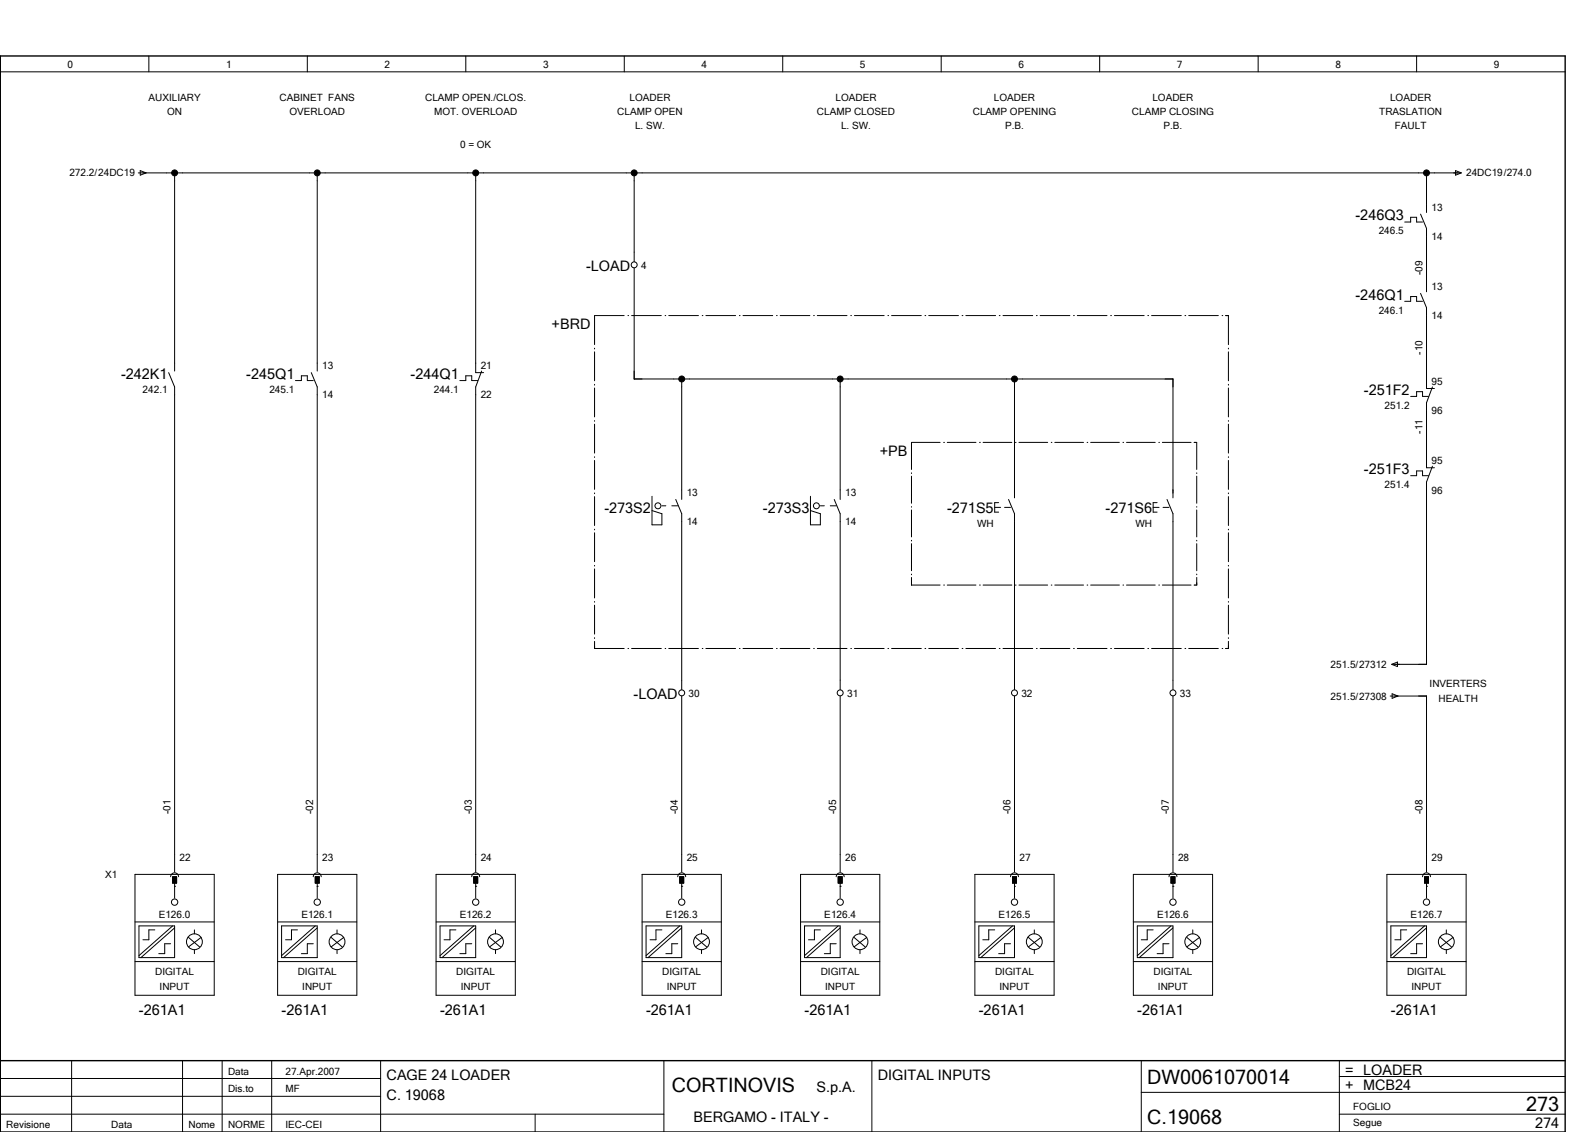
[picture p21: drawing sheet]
<svg xmlns="http://www.w3.org/2000/svg" width="399mm" height="286mm" viewBox="0 0 399 286" stroke-linecap="round" stroke-linejoin="round" font-family="sans-serif">
<defs><g id="words">
<g font-size="5">
<text x="169.6" y="275.6">CORTINOVIS</text>
<text x="289.6" y="273.6">DW0061070014</text>
<text x="385.2" y="280.4">273</text>
<text x="289.6" y="283.6">C.19068</text>
</g>
<g font-size="3.6">
<text x="342.2" y="55.6">­246Q3</text>
<text x="147.9" y="68.3">­LOAD</text>
<text x="342.2" y="75.6">­246Q1</text>
<text x="139.2" y="83.1">+BRD</text>
<text x="30.6" y="95.6">­242K1</text>
<text x="62.2" y="95.6">­245Q1</text>
<text x="103.7" y="95.6">­244Q1</text>
<text x="344.3" y="99.6">­251F2</text>
<text x="222.1" y="115.1">+PB</text>
<text x="344.3" y="119.6">­251F3</text>
<text x="152.6" y="129.4">­273S2</text>
<text x="192.6" y="129.4">­273S3</text>
<text x="239.1" y="129.4">­271S5</text>
<text x="279.1" y="129.4">­271S6</text>
<text x="159.9" y="176.3">­LOAD</text>
<text x="35.1" y="256.1">­261A1</text>
<text x="71.1" y="256.1">­261A1</text>
<text x="111.1" y="256.1">­261A1</text>
<text x="163.1" y="256.1">­261A1</text>
<text x="203.1" y="256.1">­261A1</text>
<text x="247.1" y="256.1">­261A1</text>
<text x="287.1" y="256.1">­261A1</text>
<text x="351.1" y="256.1">­261A1</text>
<text x="97.6" y="272.6">CAGE 24 LOADER</text>
<text x="206.1" y="275.6">S.p.A.</text>
<text x="221.6" y="272.6">DIGITAL INPUTS</text>
<text x="339.6" y="271.1">= LOADER</text>
<text x="339.6" y="275.1">+ MCB24</text>
<text x="97.6" y="277.6">C. 19068</text>
<text x="175" y="283.1">BERGAMO ­ ITALY ­</text>
<text x="387.5" y="284.6">274</text>
</g>
<g font-size="2.5">
<text x="17.1" y="17.1">0</text>
<text x="57.1" y="17.1">1</text>
<text x="97.1" y="17.1">2</text>
<text x="137.1" y="17.1">3</text>
<text x="177.1" y="17.1">4</text>
<text x="217.1" y="17.1">5</text>
<text x="257.1" y="17.1">6</text>
<text x="297.1" y="17.1">7</text>
<text x="337.1" y="17.1">8</text>
<text x="377.1" y="17.1">9</text>
<text x="37.5" y="25.4">AUXILIARY</text>
<text x="42.2" y="29">ON</text>
<text x="70.6" y="25.4">CABINET FANS</text>
<text x="73.1" y="29">OVERLOAD</text>
<text x="107.3" y="25.4">CLAMP OPEN./CLOS.</text>
<text x="109.6" y="29">MOT. OVERLOAD</text>
<text x="155.8" y="29">CLAMP OPEN</text>
<text x="158.9" y="25.4">LOADER</text>
<text x="206.2" y="29">CLAMP CLOSED</text>
<text x="210.9" y="25.4">LOADER</text>
<text x="245.6" y="29">CLAMP OPENING</text>
<text x="250.9" y="25.4">LOADER</text>
<text x="285.7" y="29">CLAMP CLOSING</text>
<text x="290.9" y="25.4">LOADER</text>
<text x="348.1" y="29">TRASLATION</text>
<text x="350.9" y="25.4">LOADER</text>
<text x="160.3" y="32.6">L. SW.</text>
<text x="212.3" y="32.6">L. SW.</text>
<text x="253.7" y="32.6">P.B.</text>
<text x="293.7" y="32.6">P.B.</text>
<text x="352.1" y="32.6">FAULT</text>
<text x="116.1" y="37.4">0 = OK</text>
<text x="17.5" y="44.5">272.2/24DC19</text>
<text x="370.1" y="44.5">24DC19/274.0</text>
<text x="361.4" y="53.1">13</text>
<text x="348" y="59.1">246.5</text>
<text x="361.4" y="60.5">14</text>
<text x="161.8" y="67.9">4</text>
<text x="359.1" y="69.4" transform="rotate(-90 359.1 69.4)">­09</text>
<text x="361.4" y="73.1">13</text>
<text x="348" y="79.1">246.1</text>
<text x="361.4" y="80.5">14</text>
<text x="359.1" y="89.4" transform="rotate(-90 359.1 89.4)">­10</text>
<text x="81.3" y="93.1">13</text>
<text x="121.4" y="93.1">21</text>
<text x="36" y="99.1">242.1</text>
<text x="68" y="99.1">245.1</text>
<text x="81.3" y="100.5">14</text>
<text x="109.5" y="99.1">244.1</text>
<text x="121.4" y="100.5">22</text>
<text x="361.4" y="97.1">95</text>
<text x="349.5" y="103.1">251.2</text>
<text x="361.4" y="104.5">96</text>
<text x="359.1" y="109.4" transform="rotate(-90 359.1 109.4)">­11</text>
<text x="361.4" y="117.1">95</text>
<text x="173.4" y="125.1">13</text>
<text x="213.4" y="125.1">13</text>
<text x="349.5" y="123.1">251.4</text>
<text x="361.4" y="124.5">96</text>
<text x="173.4" y="132.5">14</text>
<text x="213.4" y="132.5">14</text>
<text x="246.6" y="132.9">WH</text>
<text x="286.6" y="132.9">WH</text>
<text x="335.9" y="168.5">251.5/27312</text>
<text x="360.8" y="173.4">INVERTERS</text>
<text x="173.8" y="175.9">30</text>
<text x="213.8" y="175.9">31</text>
<text x="257.8" y="175.9">32</text>
<text x="297.8" y="175.9">33</text>
<text x="335.9" y="176.5">251.5/27308</text>
<text x="363.1" y="177">HEALTH</text>
<text x="43.1" y="205.4" transform="rotate(-90 43.1 205.4)">­01</text>
<text x="79.1" y="205.4" transform="rotate(-90 79.1 205.4)">­02</text>
<text x="119.1" y="205.4" transform="rotate(-90 119.1 205.4)">­03</text>
<text x="171.1" y="205.4" transform="rotate(-90 171.1 205.4)">­04</text>
<text x="211.1" y="205.4" transform="rotate(-90 211.1 205.4)">­05</text>
<text x="255.1" y="205.4" transform="rotate(-90 255.1 205.4)">­06</text>
<text x="295.1" y="205.4" transform="rotate(-90 295.1 205.4)">­07</text>
<text x="359.1" y="205.4" transform="rotate(-90 359.1 205.4)">­08</text>
<text x="26.5" y="221.4">X1</text>
<text x="45.4" y="217.1">22</text>
<text x="81.3" y="217.1">23</text>
<text x="121.4" y="217.1">24</text>
<text x="173.4" y="217.1">25</text>
<text x="213.4" y="217.1">26</text>
<text x="257.4" y="217.1">27</text>
<text x="297.4" y="217.1">28</text>
<text x="361.4" y="217.1">29</text>
<text x="40.1" y="231.6">E126.0</text>
<text x="76.1" y="231.6">E126.1</text>
<text x="116.1" y="231.6">E126.2</text>
<text x="168.1" y="231.6">E126.3</text>
<text x="208.1" y="231.6">E126.4</text>
<text x="252.1" y="231.6">E126.5</text>
<text x="292.1" y="231.6">E126.6</text>
<text x="356.1" y="231.6">E126.7</text>
<text x="39.2" y="246.1">DIGITAL</text>
<text x="40.3" y="249.7">INPUT</text>
<text x="75.2" y="246.1">DIGITAL</text>
<text x="76.3" y="249.7">INPUT</text>
<text x="115.2" y="246.1">DIGITAL</text>
<text x="116.3" y="249.7">INPUT</text>
<text x="167.2" y="246.1">DIGITAL</text>
<text x="168.3" y="249.7">INPUT</text>
<text x="207.2" y="246.1">DIGITAL</text>
<text x="208.3" y="249.7">INPUT</text>
<text x="251.2" y="246.1">DIGITAL</text>
<text x="252.3" y="249.7">INPUT</text>
<text x="291.2" y="246.1">DIGITAL</text>
<text x="292.3" y="249.7">INPUT</text>
<text x="355.2" y="246.1">DIGITAL</text>
<text x="356.3" y="249.7">INPUT</text>
<text x="57.6" y="271.1">Data</text>
<text x="57.6" y="275.6">Dis.to</text>
<text x="72.1" y="271.1">27.Apr.2007</text>
<text x="72.1" y="275.6">MF</text>
<text x="341.6" y="280.1">FOGLIO</text>
<text x="1.6" y="284.6">Revisione</text>
<text x="28.1" y="284.6">Data</text>
<text x="47.6" y="284.6">Nome</text>
<text x="57.6" y="284.6">NORME</text>
<text x="72.1" y="284.6">IEC­CEI</text>
<text x="341.6" y="284.1">Segue</text>
</g>
</g></defs>
<g fill="none" stroke="#000" stroke-width=".25">
<path d="M.1 18.1h395M37.6 14.1v4M77.6 14.1v4M117.6 14.1v4M157.6 14.1v4M197.6 14.1v4M237.6 14.1v4M277.6 14.1v4M317.6 14.1v4M357.6 14.1v4M34.9 43.6h333.9M35.4 43.1l1.5 .5-1.5 .6z"/>
<path d="M44.1 43.6v50M80.1 43.6v50M120.1 43.6v50.4h2M160.1 43.6v22.4M354.6 56h1.5v-1.2h1.5v1.2h1.5M358.6 54l1.5 3.6v16M360.1 43.6v10M367.4 43.1l1.5 .5-1.5 .6zM157.5 79.6h-7.4v7.4M158.5 79.6h.2M159.4 79.6h7.5M160.1 67.6v28h136v30"/>
<path d="M167.9 79.6h.1M168.8 79.6h7.5M177.3 79.6h.1M178.2 79.6h7.5M186.6 79.6h.2M187.6 79.6h7.5M196 79.6h.2M196.9 79.6h7.5M205.4 79.6h.1M206.3 79.6h7.5M214.7 79.6h.2M215.7 79.6h7.5"/>
<path d="M224.1 79.6h.2M225.1 79.6h7.5M233.5 79.6h.2M234.4 79.6h7.5M242.9 79.6h.2M243.8 79.6h7.5M252.2 79.6h.2M253.2 79.6h7.5M261.6 79.6h.2M262.5 79.6h7.5M271 79.6h.2M271.9 79.6h7.5"/>
<path d="M280.4 79.6h.2M281.3 79.6h7.5M289.7 79.6h.2M290.7 79.6h7.5M299.1 79.6h.2M300.1 79.6h7.4M308.5 79.6h.1M309.4 79.6h.7v7.4M354.6 76h1.5v-1.2h1.5v1.2h1.5M358.6 74l1.5 3.6v20.4h2M42.6 94l1.5 3.6v122.4M74.6 96h1.5v-1.2h1.5v1.2h1.5"/>
<path d="M78.6 94l1.5 3.6v122.4M116.1 96h1.5v-1.2h1.5v1.2h1.5M121.6 93.6l-1.5 4v122.4M150.1 87.9v.2M150.1 88.8v7.3M150.1 97v.2M150.1 97.9v7.3M172.1 95.6v30.4M212.1 95.6v30.4M256.1 95.6v30M310.1 87.9v.2M310.1 88.8v7.3"/>
<path d="M310.1 97v.2M310.1 97.9v7.3M361.6 97.6l-1.5 4v16.4h2M150.1 106.1v.2M150.1 107v7.3M150.1 115.3v.1M150.1 116.2v7.3M230.1 119.3v.2M237.3 111.6h-7.2v6.9M238.2 111.6h.2M239.1 111.6h7.3M247.2 111.6h.2"/>
<path d="M248.1 111.6h7.3M256.3 111.6h.2M257.2 111.6h7.2M265.3 111.6h.2M266.2 111.6h7.3M274.4 111.6h.2M275.3 111.6h7.2M283.4 111.6h.2M284.4 111.6h7.2M292.5 111.6h.2M293.4 111.6h7.2M301.4 111.6h.7v6.9"/>
<path d="M302.1 119.3v.2M310.1 106.1v.2M310.1 107v7.3M310.1 115.3v.1M310.1 116.2v7.3M356.1 100h1.5v-1.2h1.5v1.2h1.5M361.6 117.6l-1.5 4v46h-8.7M150.1 124.4v.2M150.1 125.3v7.3M150.1 133.5v.2M150.1 134.4v7.3M164.6 125.2v7.2h2.5v-2.8l-2.5-.8"/>
<path d="M167.1 127.6h1M169.6 127.6h1.5M170.6 126l1.5 3.6v44.4M204.6 125.2v7.2h2.5v-2.8l-2.5-.8M207.1 127.6h1M209.6 127.6h1.5M210.6 126l1.5 3.6v44.4M230.1 120.2v6.8M230.1 127.8v.2M230.1 128.7v6.8M230.1 136.3v.2M230.1 137.2v6.8"/>
<path d="M251.1 128h1.5M252.1 126.8h-1v2.4h1M253.6 128h1.5M254.6 126l1.5 3.6v44.4M291.1 128h1.5M292.1 126.8h-1v2.4h1M293.6 128h1.5M294.6 126l1.5 3.6v44.4M302.1 120.2v6.8M302.1 127.8v.2M302.1 128.7v6.8M302.1 136.3v.2"/>
<path d="M302.1 137.2v6.8M310.1 124.4v.2M310.1 125.3v7.3M310.1 133.5v.2M310.1 134.4v7.3M356.1 120h1.5v-1.2h1.5v1.2h1.5M150.1 142.7v.1M150.1 143.6v7.3M150.1 151.8v.2M150.1 152.7v7.3M230.1 144.9v.1M230.1 145.7v1.9h7.2"/>
<path d="M238.2 147.6h.2M239.1 147.6h7.3M247.2 147.6h.2M248.1 147.6h7.3M256.3 147.6h.2M257.2 147.6h7.2M265.3 147.6h.2M266.2 147.6h7.3M274.4 147.6h.2M275.3 147.6h7.2M283.4 147.6h.2M284.4 147.6h7.2"/>
<path d="M292.5 147.6h.2M293.4 147.6h7.2M302.1 145.7v1.9h-.7M302.1 144.9v.1M310.1 142.7v.1M310.1 143.6v7.3M310.1 151.8v.2M310.1 152.7v7.3M150.1 160.9v.2M150.1 161.8v1.8h7.4M158.5 163.6h.2M159.4 163.6h7.5"/>
<path d="M167.9 163.6h.1M168.8 163.6h7.5M172.1 175.6v44.4M177.3 163.6h.1M178.2 163.6h7.5M186.6 163.6h.2M187.6 163.6h7.5M196 163.6h.2M196.9 163.6h7.5M205.4 163.6h.1M206.3 163.6h7.5M212.1 175.6v44.4"/>
<path d="M214.7 163.6h.2M215.7 163.6h7.5M224.1 163.6h.2M225.1 163.6h7.5M233.5 163.6h.2M234.4 163.6h7.5M242.9 163.6h.2M243.8 163.6h7.5M252.2 163.6h.2M253.2 163.6h7.5M256.1 175.6v44.4M261.6 163.6h.2"/>
<path d="M262.5 163.6h7.5M271 163.6h.2M271.9 163.6h7.5M280.4 163.6h.2M281.3 163.6h7.5M289.7 163.6h.2M290.7 163.6h7.5M296.1 175.6v44.4M299.1 163.6h.2M300.1 163.6h7.4M308.5 163.6h.1M310.1 161.8v1.8h-.7"/>
<path d="M310.1 160.9v.2M350.9 175.6h9.2v44.4M351.3 167.6l1.4-.5v1.1zM351.4 175.1l1.5 .5-1.5 .6zM34.1 232.6h20M34.1 220.6h20v30.5h-20zM35.1 233.6h9v8h-9zM39.1 234.6h-1.5v2.5h-1.5M43.1 221.2a1 1 0 0 1 1-1 1 1 0 0 1 1 1M43.1 238.1h-1.5v2.5h-1.5M43.6 233.6l-8.5 7.5M43.6 221.2h1v1.6h-1z"/>
<path d="M44.1 223.6h.1M44.1 222.8v3.8M44.1 234.1l-8.5 7.5M47.6 236.5l2.8 2.4M49.1 234.6v1M49.1 239.6v1M50.8 236.5l-3.2 2.4M70.1 232.6h20M70.1 220.6h20v30.5h-20zM71.1 233.6h9v8h-9zM75.1 234.6h-1.5v2.5h-1.5M79.1 221.2a1 1 0 0 1 1-1 1 1 0 0 1 1 1"/>
<path d="M79.1 238.1h-1.5v2.5h-1.5M79.6 221.2h1v1.6h-1zM79.6 233.6l-8.5 7.5M80.1 223.6h.1M80.1 222.8v3.8M80.1 234.1l-8.5 7.5M83.6 236.5l2.8 2.4M85.1 234.6v1M85.1 239.6v1M86.8 236.5l-3.2 2.4M110.1 232.6h20M110.1 220.6h20v30.5h-20z"/>
<path d="M111.1 233.6h9v8h-9zM115.1 234.6h-1.5v2.5h-1.5M119.1 221.2a1 1 0 0 1 1-1 1 1 0 0 1 1 1M119.1 238.1h-1.5v2.5h-1.5M119.6 221.2h1v1.6h-1zM119.6 233.6l-8.5 7.5M120.1 223.6h.1M120.1 222.8v3.8M120.1 234.1l-8.5 7.5M123.6 236.5l2.8 2.4M125.1 234.6v1M125.1 239.6v1"/>
<path d="M126.8 236.5l-3.2 2.4M162.1 232.6h20M162.1 220.6h20v30.5h-20zM163.1 233.6h9v8h-9zM167.1 234.6h-1.5v2.5h-1.5M171.1 221.2a1 1 0 0 1 1-1 1 1 0 0 1 1 1M171.1 238.1h-1.5v2.5h-1.5M171.6 221.2h1v1.6h-1zM171.6 233.6l-8.5 7.5M172.1 223.6h.1M172.1 222.8v3.8M172.1 234.1l-8.5 7.5"/>
<path d="M175.6 236.5l2.8 2.4M177.1 234.6v1M177.1 239.6v1M178.8 236.5l-3.2 2.4M202.1 232.6h20M202.1 220.6h20v30.5h-20zM203.1 233.6h9v8h-9zM207.1 234.6h-1.5v2.5h-1.5M211.1 221.2a1 1 0 0 1 1-1 1 1 0 0 1 1 1M211.1 238.1h-1.5v2.5h-1.5M211.6 221.2h1v1.6h-1zM211.6 233.6l-8.5 7.5"/>
<path d="M212.1 223.6h.1M212.1 222.8v3.8M212.1 234.1l-8.5 7.5M215.6 236.5l2.8 2.4M217.1 234.6v1M217.1 239.6v1M218.8 236.5l-3.2 2.4M246.1 232.6h20M246.1 220.6h20v30.5h-20zM247.1 233.6h9v8h-9zM251.1 234.6h-1.5v2.5h-1.5M255.1 221.2a1 1 0 0 1 1-1 1 1 0 0 1 1 1"/>
<path d="M255.1 238.1h-1.5v2.5h-1.5M255.6 221.2h1v1.6h-1zM255.6 233.6l-8.5 7.5M256.1 223.6h.1M256.1 222.8v3.8M256.1 234.1l-8.5 7.5M259.6 236.5l2.8 2.4M261.1 234.6v1M261.1 239.6v1M262.8 236.5l-3.2 2.4M286.1 232.6h20M286.1 220.6h20v30.5h-20z"/>
<path d="M287.1 233.6h9v8h-9zM291.1 234.6h-1.5v2.5h-1.5M295.1 221.2a1 1 0 0 1 1-1 1 1 0 0 1 1 1M295.1 238.1h-1.5v2.5h-1.5M295.6 221.2h1v1.6h-1zM295.6 233.6l-8.5 7.5M296.1 223.6h.1M296.1 222.8v3.8M296.1 234.1l-8.5 7.5M299.6 236.5l2.8 2.4M301.1 234.6v1M301.1 239.6v1"/>
<path d="M302.8 236.5l-3.2 2.4M350.1 232.6h20M350.1 220.6h20v30.5h-20zM351.1 233.6h9v8h-9zM355.1 234.6h-1.5v2.5h-1.5M359.1 221.2a1 1 0 0 1 1-1 1 1 0 0 1 1 1M359.1 238.1h-1.5v2.5h-1.5M359.6 221.2h1v1.6h-1zM359.6 233.6l-8.5 7.5M360.1 223.6h.1M360.1 222.8v3.8M360.1 234.1l-8.5 7.5"/>
<path d="M363.6 236.5l2.8 2.4M365.1 234.6v1M365.1 239.6v1M366.8 236.5l-3.2 2.4M.1 255.6v30M34.1 242.6h20M70.1 242.6h20M110.1 242.6h20M162.1 242.6h20M202.1 242.6h20M246.1 242.6h20M286.1 242.6h20"/>
<path d="M350.1 242.6h20M.1 276.6h96M.1 272.1h96M18.1 267.6v18M46.1 267.6v18M56.1 267.6v18M68.6 267.6v18M96.1 267.6v18M167.6 267.6v18M220.1 267.6v18M288.1 267.6v18M288.1 275.6h107"/>
<path d="M338.1 271.6h57M338.1 267.6v18M.1 281.1h167.5M135.1 281.1v4.5M338.1 281.1h57"/>
<circle cx="160.1" cy="66.8" r=".75"/>
<circle cx="166.1" cy="127.6" r=".75"/>
<circle cx="206.1" cy="127.6" r=".75"/>
<circle cx="172.1" cy="174.8" r=".75"/>
<circle cx="212.1" cy="174.8" r=".75"/>
<circle cx="256.1" cy="174.8" r=".75"/>
<circle cx="296.1" cy="174.8" r=".75"/>
<circle cx="44.1" cy="227.6" r=".8"/>
<circle cx="49.1" cy="237.6" r="2"/>
<circle cx="80.1" cy="227.6" r=".8"/>
<circle cx="85.1" cy="237.6" r="2"/>
<circle cx="120.1" cy="227.6" r=".8"/>
<circle cx="125.1" cy="237.6" r="2"/>
<circle cx="172.1" cy="227.6" r=".8"/>
<circle cx="177.1" cy="237.6" r="2"/>
<circle cx="212.1" cy="227.6" r=".8"/>
<circle cx="217.1" cy="237.6" r="2"/>
<circle cx="256.1" cy="227.6" r=".8"/>
<circle cx="261.1" cy="237.6" r="2"/>
<circle cx="296.1" cy="227.6" r=".8"/>
<circle cx="301.1" cy="237.6" r="2"/>
<circle cx="360.1" cy="227.6" r=".8"/>
<circle cx="365.1" cy="237.6" r="2"/>
</g>
<path d="M.1 14.1h395v271.5h-395zM.1 267.6h395" fill="none" stroke="#000" stroke-width=".35"/>
<g fill="#000" stroke="#000" stroke-width=".25">
<path d="M43.6 221.2h1v1.6h-1zM79.6 221.2h1v1.6h-1zM119.6 221.2h1v1.6h-1zM171.6 221.2h1v1.6h-1zM211.6 221.2h1v1.6h-1zM255.6 221.2h1v1.6h-1zM295.6 221.2h1v1.6h-1zM359.6 221.2h1v1.6h-1z"/>
<circle cx="44.1" cy="43.6" r=".75"/>
<circle cx="80.1" cy="43.6" r=".75"/>
<circle cx="120.1" cy="43.6" r=".75"/>
<circle cx="160.1" cy="43.6" r=".75"/>
<circle cx="360.1" cy="43.6" r=".75"/>
<circle cx="172.1" cy="95.6" r=".75"/>
<circle cx="212.1" cy="95.6" r=".75"/>
<circle cx="256.1" cy="95.6" r=".75"/>
</g>
<use href="#words"/>
</svg>
